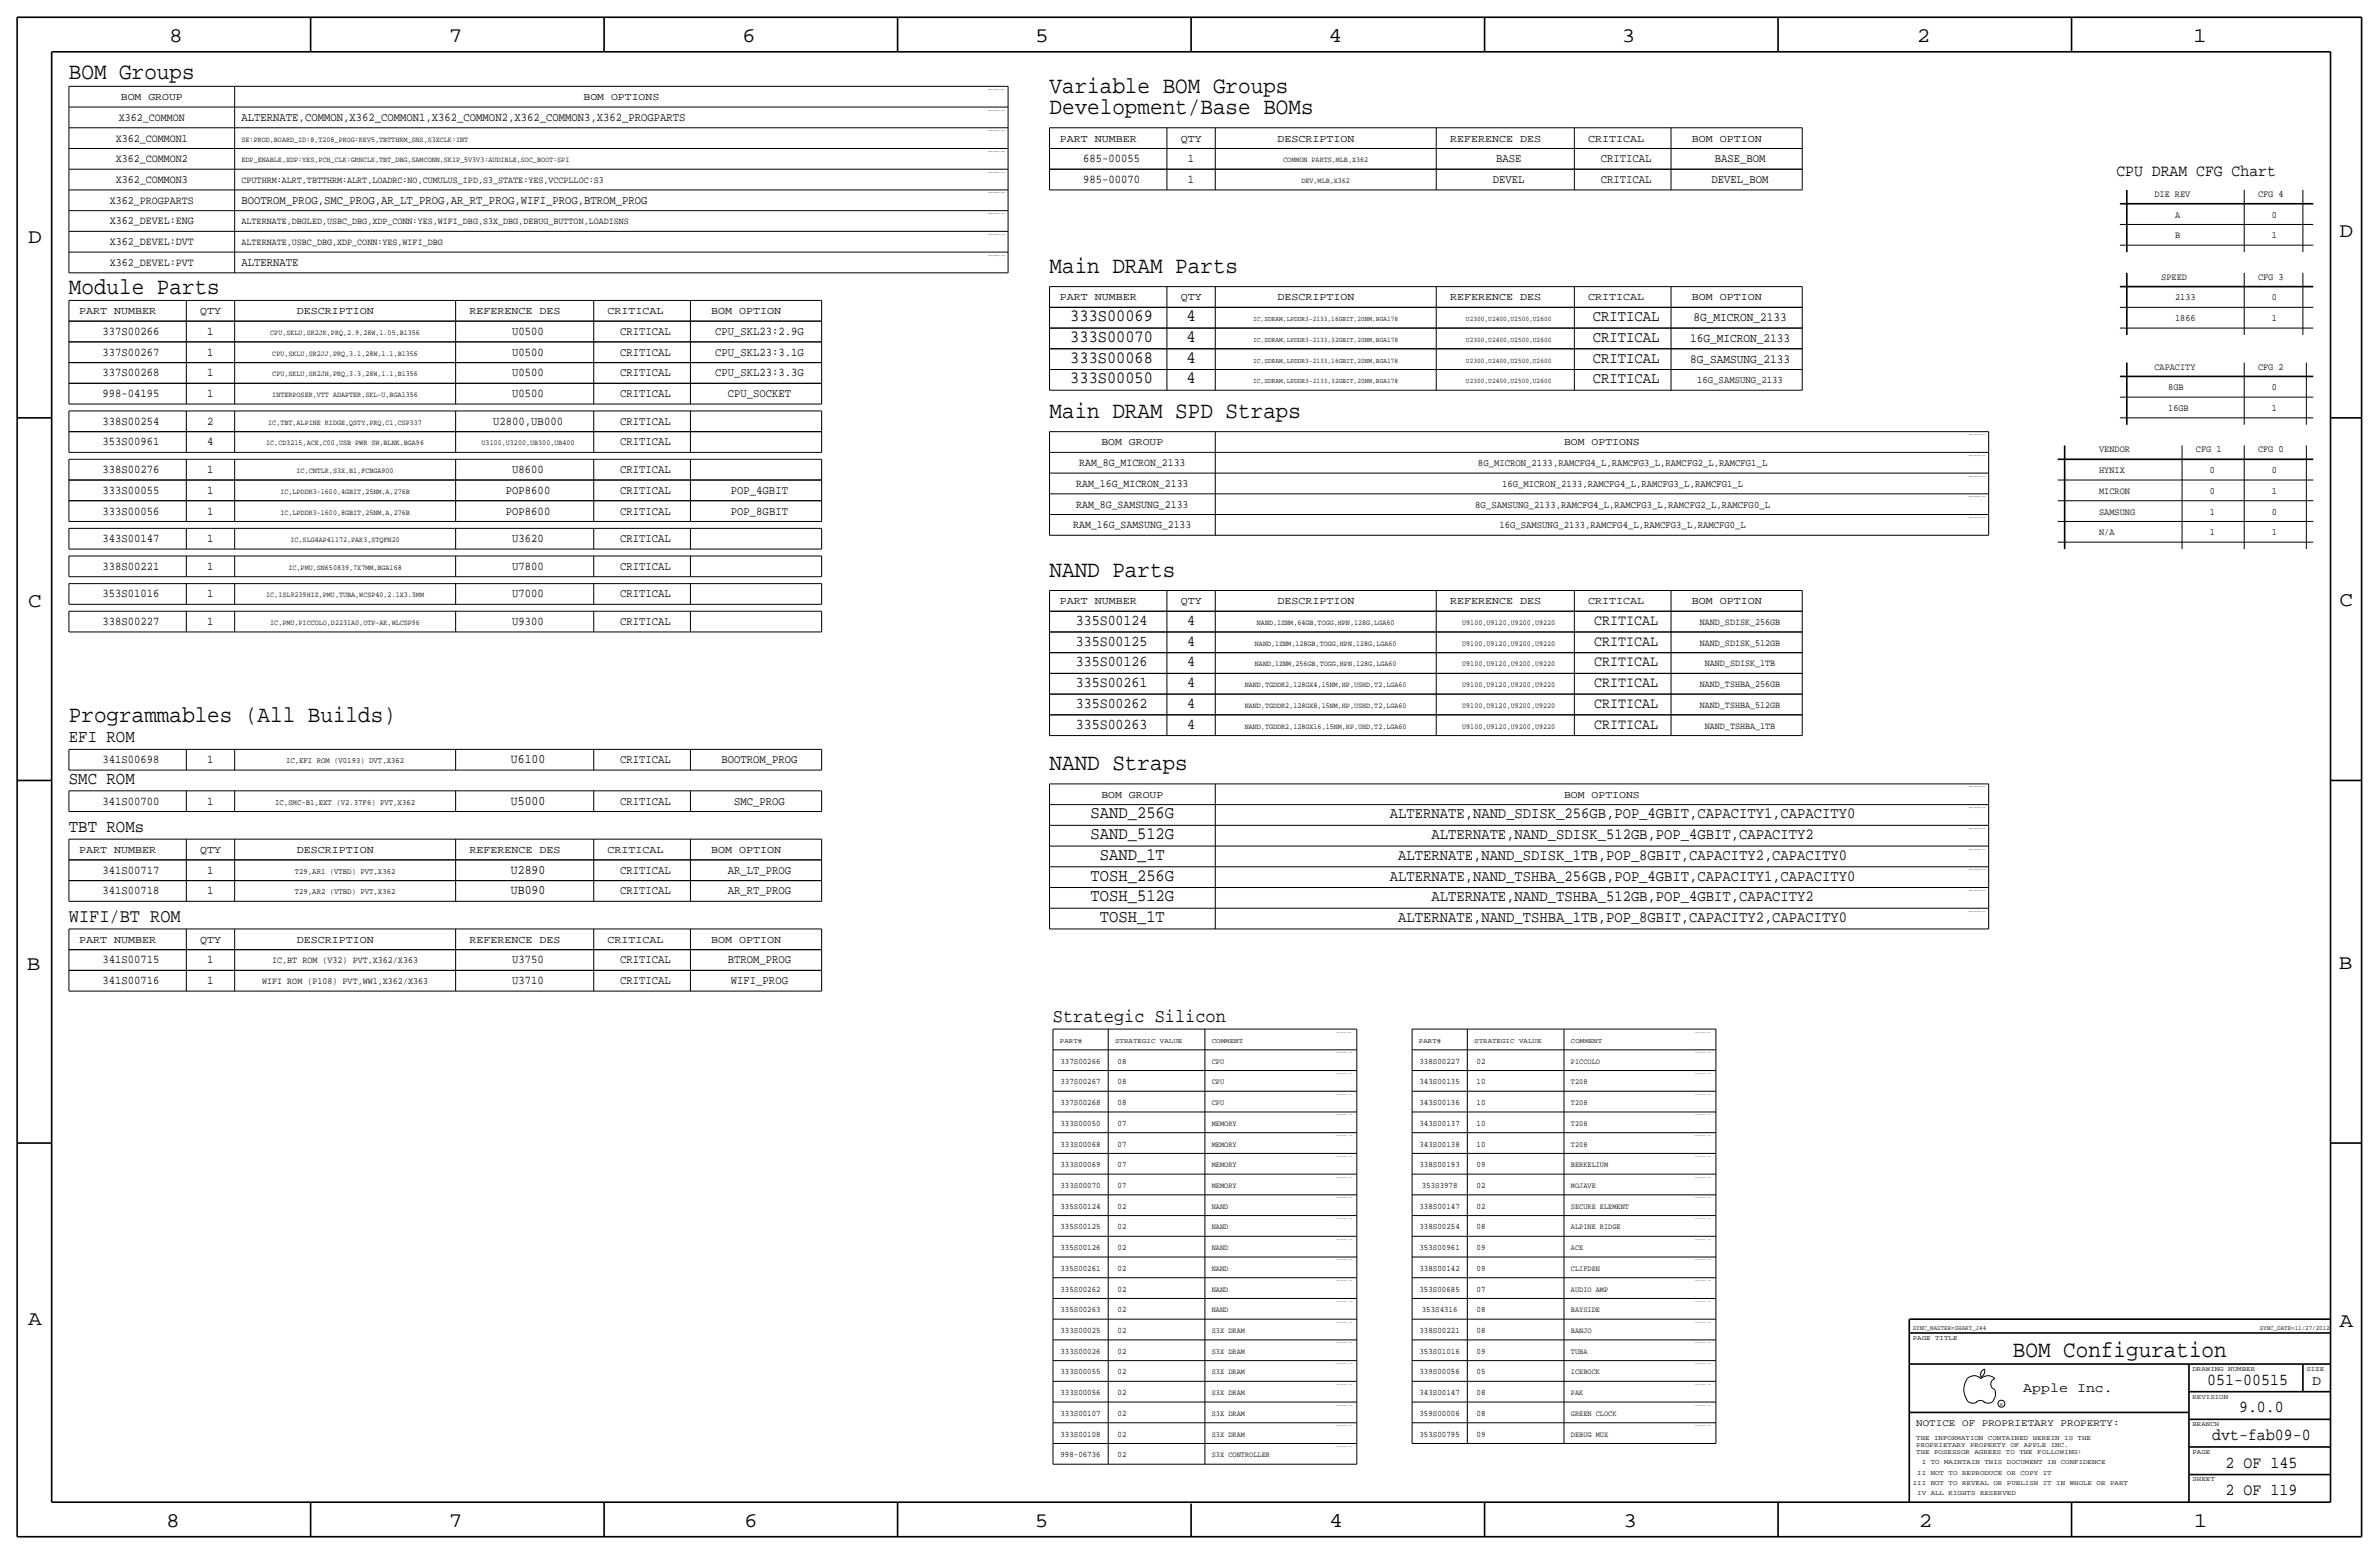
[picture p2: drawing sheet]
<svg xmlns="http://www.w3.org/2000/svg" width="875mm" height="572mm" viewBox="0 0 875 572" stroke-linecap="round" stroke-linejoin="round" font-family="sans-serif">
<defs><g id="words">
<g font-size="8.6">
<text x="25.3" y="29.2">BOM Groups</text>
<text x="386" y="34.3">Variable BOM Groups</text>
<text x="386" y="41.9">Development/Base BOMs</text>
<text x="386" y="100.3">Main DRAM Parts</text>
<text x="25.3" y="108">Module Parts</text>
<text x="386" y="153.7">Main DRAM SPD Straps</text>
<text x="386" y="212.1">NAND Parts</text>
<text x="25.3" y="265.4">Programmables (All Builds)</text>
<text x="386" y="283.2">NAND Straps</text>
<text x="740.4" y="499.1">BOM Configuration</text>
</g>
<g font-size="7.6">
<text x="62.2" y="15.5">8</text>
<text x="165" y="15.5">7</text>
<text x="273" y="15.5">6</text>
<text x="380.7" y="15.5">5</text>
<text x="488.6" y="15.5">4</text>
<text x="596.6" y="15.5">3</text>
<text x="705.1" y="15.5">2</text>
<text x="806.7" y="15.5">1</text>
<text x="10.4" y="89.4">D</text>
<text x="860.5" y="87.1">D</text>
<text x="10.4" y="223.3">C</text>
<text x="860.5" y="222.8">C</text>
<text x="9.8" y="356.6">B</text>
<text x="860.2" y="356.4">B</text>
<text x="10.4" y="487.4">A</text>
<text x="860.5" y="488.2">A</text>
<text x="61.2" y="561.6">8</text>
<text x="165" y="561.6">7</text>
<text x="273.8" y="561.6">6</text>
<text x="380.7" y="561.6">5</text>
<text x="488.9" y="561.6">4</text>
<text x="597.1" y="561.6">3</text>
<text x="705.8" y="561.6">2</text>
<text x="806.9" y="561.6">1</text>
</g>
<g font-size="7">
<text x="25.3" y="339.1">WIFI/BT ROM</text>
<text x="387.3" y="375.9">Strategic Silicon</text>
</g>
<g font-size="6.5">
<text x="25.3" y="273.1">EFI ROM</text>
<text x="25.3" y="288.3">SMC ROM</text>
<text x="25.3" y="306.1">TBT ROMs</text>
</g>
<g font-size="6.4">
<text x="401.1" y="301">SAND_256G</text>
<text x="401.1" y="308.6">SAND_512G</text>
<text x="404.5" y="316.2">SAND_1T</text>
<text x="401.1" y="323.9">TOSH_256G</text>
<text x="401.1" y="331.5">TOSH_512G</text>
<text x="404.5" y="339.1">TOSH_1T</text>
</g>
<g font-size="6.3">
<text x="393.7" y="118.1">333S00069</text>
<text x="436.4" y="118.1">4</text>
<text x="393.7" y="125.7">333S00070</text>
<text x="436.4" y="125.7">4</text>
<text x="393.7" y="133.4">333S00068</text>
<text x="436.4" y="133.4">4</text>
<text x="393.7" y="141">333S00050</text>
<text x="436.4" y="141">4</text>
</g>
<g font-size="6.2">
<text x="811.9" y="509.3">051-00515</text>
<text x="823.6" y="519.4">9.0.0</text>
<text x="813.7" y="529.6">dvt-fab09-0</text>
<text x="818.6" y="539.7">2 OF 145</text>
<text x="818.6" y="549.9">2 OF 119</text>
</g>
<text font-size="6.1" x="778.5" y="64.8">CPU DRAM CFG Chart</text>
<g font-size="5.7">
<text x="585.9" y="118.1">CRITICAL</text>
<text x="585.9" y="125.7">CRITICAL</text>
<text x="585.9" y="133.4">CRITICAL</text>
<text x="585.9" y="141">CRITICAL</text>
<text x="511.2" y="301">ALTERNATE,NAND_SDISK_256GB,POP_4GBIT,CAPACITY1,CAPACITY0</text>
<text x="526.5" y="308.6">ALTERNATE,NAND_SDISK_512GB,POP_4GBIT,CAPACITY2</text>
<text x="514.3" y="316.2">ALTERNATE,NAND_SDISK_1TB,POP_8GBIT,CAPACITY2,CAPACITY0</text>
<text x="511.2" y="323.9">ALTERNATE,NAND_TSHBA_256GB,POP_4GBIT,CAPACITY1,CAPACITY0</text>
<text x="526.5" y="331.5">ALTERNATE,NAND_TSHBA_512GB,POP_4GBIT,CAPACITY2</text>
<text x="514.3" y="339.1">ALTERNATE,NAND_TSHBA_1TB,POP_8GBIT,CAPACITY2,CAPACITY0</text>
</g>
<g font-size="5.5">
<text x="395.7" y="229.9">335S00124</text>
<text x="436.6" y="229.9">4</text>
<text x="586.4" y="229.9">CRITICAL</text>
<text x="395.7" y="237.5">335S00125</text>
<text x="436.6" y="237.5">4</text>
<text x="586.4" y="237.5">CRITICAL</text>
<text x="395.7" y="245.1">335S00126</text>
<text x="436.6" y="245.1">4</text>
<text x="586.4" y="245.1">CRITICAL</text>
<text x="395.7" y="252.7">335S00261</text>
<text x="436.6" y="252.7">4</text>
<text x="586.4" y="252.7">CRITICAL</text>
<text x="395.7" y="260.3">335S00262</text>
<text x="436.6" y="260.4">4</text>
<text x="586.4" y="260.4">CRITICAL</text>
<text x="395.7" y="268">335S00263</text>
<text x="436.6" y="268">4</text>
<text x="586.4" y="268">CRITICAL</text>
</g>
<g font-size="5">
<text x="850.5" y="509.3">D</text>
<text x="744.2" y="511.8">Apple Inc.</text>
</g>
<g font-size="4.7">
<text x="187.9" y="280.7">U6100</text>
<text x="187.9" y="295.9">U5000</text>
<text x="187.9" y="321.3">U2890</text>
<text x="187.9" y="328.9">UB090</text>
</g>
<g font-size="4.6">
<text x="622.8" y="118.1">8G_MICRON_2133</text>
<text x="621.6" y="125.7">16G_MICRON_2133</text>
<text x="621.6" y="133.4">8G_SAMSUNG_2133</text>
</g>
<g font-size="4.4">
<text x="88.8" y="44.5">ALTERNATE,COMMON,X362_COMMON1,X362_COMMON2,X362_COMMON3,X362_PROGPARTS</text>
<text x="398.4" y="59.7">685-00055</text>
<text x="436.9" y="59.7">1</text>
<text x="550.3" y="59.7">BASE</text>
<text x="588.8" y="59.7">CRITICAL</text>
<text x="630.7" y="59.7">BASE_BOM</text>
<text x="398.4" y="67.3">985-00070</text>
<text x="436.9" y="67.3">1</text>
<text x="549.1" y="67.3">DEVEL</text>
<text x="588.8" y="67.3">CRITICAL</text>
<text x="629.5" y="67.3">DEVEL_BOM</text>
<text x="88.8" y="74.9">BOOTROM_PROG,SMC_PROG,AR_LT_PROG,AR_RT_PROG,WIFI_PROG,BTROM_PROG</text>
<text x="88.8" y="97.8">ALTERNATE</text>
<text x="37.7" y="123.2">337S00266</text>
<text x="76.3" y="123.2">1</text>
<text x="188.4" y="123.2">U0500</text>
<text x="228.1" y="123.2">CRITICAL</text>
<text x="263" y="123.2">CPU_SKL23:2.9G</text>
<text x="37.7" y="130.8">337S00267</text>
<text x="76.3" y="130.8">1</text>
<text x="188.4" y="130.8">U0500</text>
<text x="228.1" y="130.8">CRITICAL</text>
<text x="263" y="130.8">CPU_SKL23:3.1G</text>
<text x="37.7" y="138.4">337S00268</text>
<text x="76.3" y="138.4">1</text>
<text x="188.4" y="138.4">U0500</text>
<text x="228.1" y="138.4">CRITICAL</text>
<text x="263" y="138.4">CPU_SKL23:3.3G</text>
<text x="37.7" y="146.1">998-04195</text>
<text x="76.3" y="146.1">1</text>
<text x="188.4" y="146.1">U0500</text>
<text x="228.1" y="146.1">CRITICAL</text>
<text x="267.7" y="146.1">CPU_SOCKET</text>
<text x="37.7" y="156.2">338S00254</text>
<text x="76.3" y="156.2">2</text>
<text x="181.4" y="156.2">U2800,UB000</text>
<text x="228.1" y="156.2">CRITICAL</text>
<text x="37.7" y="163.8">353S00961</text>
<text x="76.3" y="163.8">4</text>
<text x="228.1" y="163.8">CRITICAL</text>
<text x="37.7" y="174">338S00276</text>
<text x="76.3" y="174">1</text>
<text x="188.4" y="174">U8600</text>
<text x="228.1" y="174">CRITICAL</text>
<text x="37.7" y="181.6">333S00055</text>
<text x="76.3" y="181.6">1</text>
<text x="186.1" y="181.6">POP8600</text>
<text x="228.1" y="181.6">CRITICAL</text>
<text x="268.8" y="181.6">POP_4GBIT</text>
<text x="37.7" y="189.2">333S00056</text>
<text x="76.3" y="189.2">1</text>
<text x="186.1" y="189.2">POP8600</text>
<text x="228.1" y="189.2">CRITICAL</text>
<text x="268.8" y="189.2">POP_8GBIT</text>
<text x="37.7" y="199.4">343S00147</text>
<text x="76.3" y="199.4">1</text>
<text x="188.4" y="199.4">U3620</text>
<text x="228.1" y="199.4">CRITICAL</text>
<text x="37.7" y="209.6">338S00221</text>
<text x="76.3" y="209.6">1</text>
<text x="188.4" y="209.6">U7800</text>
<text x="228.1" y="209.6">CRITICAL</text>
<text x="37.7" y="219.7">353S01016</text>
<text x="76.3" y="219.7">1</text>
<text x="188.4" y="219.7">U7000</text>
<text x="228.1" y="219.7">CRITICAL</text>
<text x="37.7" y="229.9">338S00227</text>
<text x="76.3" y="229.9">1</text>
<text x="188.4" y="229.9">U9300</text>
<text x="228.1" y="229.9">CRITICAL</text>
<text x="37.7" y="280.7">341S00698</text>
<text x="76.3" y="280.7">1</text>
<text x="228.1" y="280.7">CRITICAL</text>
<text x="265.3" y="280.7">BOOTROM_PROG</text>
<text x="37.7" y="295.9">341S00700</text>
<text x="76.3" y="295.9">1</text>
<text x="228.1" y="295.9">CRITICAL</text>
<text x="270" y="295.9">SMC_PROG</text>
<text x="37.7" y="321.3">341S00717</text>
<text x="76.3" y="321.3">1</text>
<text x="228.1" y="321.3">CRITICAL</text>
<text x="267.7" y="321.3">AR_LT_PROG</text>
<text x="37.7" y="328.9">341S00718</text>
<text x="76.3" y="328.9">1</text>
<text x="228.1" y="328.9">CRITICAL</text>
<text x="267.7" y="328.9">AR_RT_PROG</text>
<text x="37.7" y="354.3">341S00715</text>
<text x="76.3" y="354.3">1</text>
<text x="188.4" y="354.3">U3750</text>
<text x="228.1" y="354.3">CRITICAL</text>
<text x="267.7" y="354.3">BTROM_PROG</text>
<text x="37.7" y="361.9">341S00716</text>
<text x="76.3" y="361.9">1</text>
<text x="188.4" y="361.9">U3710</text>
<text x="228.1" y="361.9">CRITICAL</text>
<text x="268.8" y="361.9">WIFI_PROG</text>
</g>
<g font-size="4.1">
<text x="43.7" y="44.4">X362_COMMON</text>
<text x="42.6" y="52.1">X362_COMMON1</text>
<text x="42.6" y="59.7">X362_COMMON2</text>
<text x="42.6" y="67.3">X362_COMMON3</text>
<text x="40.3" y="74.9">X362_PROGPARTS</text>
<text x="40.3" y="82.6">X362_DEVEL:ENG</text>
<text x="40.3" y="90.2">X362_DEVEL:DVT</text>
<text x="40.3" y="97.8">X362_DEVEL:PVT</text>
<text x="397" y="171.5">RAM_8G_MICRON_2133</text>
<text x="395.9" y="179.1">RAM_16G_MICRON_2133</text>
<text x="395.9" y="186.7">RAM_8G_SAMSUNG_2133</text>
<text x="394.8" y="194.3">RAM_16G_SAMSUNG_2133</text>
</g>
<g font-size="3.9">
<text x="389.8" y="52.1">PART NUMBER</text>
<text x="434.3" y="52.1">QTY</text>
<text x="469.8" y="52.1">DESCRIPTION</text>
<text x="533.3" y="52.1">REFERENCE DES</text>
<text x="584.1" y="52.1">CRITICAL</text>
<text x="622.2" y="52.1">BOM OPTION</text>
<text x="389.8" y="110.5">PART NUMBER</text>
<text x="434.3" y="110.5">QTY</text>
<text x="469.8" y="110.5">DESCRIPTION</text>
<text x="533.3" y="110.5">REFERENCE DES</text>
<text x="584.1" y="110.5">CRITICAL</text>
<text x="622.2" y="110.5">BOM OPTION</text>
<text x="29.2" y="115.6">PART NUMBER</text>
<text x="73.6" y="115.6">QTY</text>
<text x="109.2" y="115.6">DESCRIPTION</text>
<text x="172.7" y="115.6">REFERENCE DES</text>
<text x="223.5" y="115.6">CRITICAL</text>
<text x="261.6" y="115.6">BOM OPTION</text>
<text x="389.8" y="222.3">PART NUMBER</text>
<text x="434.3" y="222.3">QTY</text>
<text x="469.8" y="222.3">DESCRIPTION</text>
<text x="533.3" y="222.3">REFERENCE DES</text>
<text x="584.1" y="222.3">CRITICAL</text>
<text x="622.2" y="222.3">BOM OPTION</text>
<text x="29.2" y="313.7">PART NUMBER</text>
<text x="73.6" y="313.7">QTY</text>
<text x="109.2" y="313.7">DESCRIPTION</text>
<text x="172.7" y="313.7">REFERENCE DES</text>
<text x="223.5" y="313.7">CRITICAL</text>
<text x="261.6" y="313.7">BOM OPTION</text>
<text x="29.2" y="346.7">PART NUMBER</text>
<text x="73.6" y="346.7">QTY</text>
<text x="109.2" y="346.7">DESCRIPTION</text>
<text x="172.7" y="346.7">REFERENCE DES</text>
<text x="223.5" y="346.7">CRITICAL</text>
<text x="261.6" y="346.7">BOM OPTION</text>
</g>
<g font-size="3.8">
<text x="44.4" y="36.8">BOM GROUP</text>
<text x="214.6" y="36.8">BOM OPTIONS</text>
<text x="405.1" y="163.8">BOM GROUP</text>
<text x="575.3" y="163.8">BOM OPTIONS</text>
<text x="405.1" y="293.4">BOM GROUP</text>
<text x="575.3" y="293.4">BOM OPTIONS</text>
</g>
<g font-size="3.7">
<text x="624.3" y="141">16G_SAMSUNG_2133</text>
<text x="543.6" y="171.5">8G_MICRON_2133,RAMCFG4_L,RAMCFG3_L,RAMCFG2_L,RAMCFG1_L</text>
<text x="552.5" y="179.1">16G_MICRON_2133,RAMCFG4_L,RAMCFG3_L,RAMCFG1_L</text>
<text x="542.6" y="186.7">8G_SAMSUNG_2133,RAMCFG4_L,RAMCFG3_L,RAMCFG2_L,RAMCFG0_L</text>
<text x="551.5" y="194.3">16G_SAMSUNG_2133,RAMCFG4_L,RAMCFG3_L,RAMCFG0_L</text>
<text x="704.8" y="524.5">NOTICE OF PROPRIETARY PROPERTY:</text>
</g>
<g font-size="3.5">
<text x="88.8" y="67.3">CPUTHRM:ALRT,TBTTHRM:ALRT,LOADRC:NO,CUMULUS_IPD,S3_STATE:YES,VCCPLLOC:S3</text>
<text x="792.4" y="72.4">DIE REV</text>
<text x="830.5" y="72.4">CFG 4</text>
<text x="88.8" y="82.6">ALTERNATE,DBGLED,USBC_DBG,XDP_CONN:YES,WIFI_DBG,S3X_DBG,DEBUG_BUTTON,LOADISNS</text>
<text x="800" y="80">A</text>
<text x="835.6" y="80">0</text>
<text x="800" y="87.6">B</text>
<text x="835.6" y="87.6">1</text>
<text x="88.8" y="90.2">ALTERNATE,USBC_DBG,XDP_CONN:YES,WIFI_DBG</text>
<text x="795" y="102.9">SPEED</text>
<text x="830.5" y="102.9">CFG 3</text>
<text x="800" y="110.5">2133</text>
<text x="835.6" y="110.5">0</text>
<text x="800" y="118.1">1866</text>
<text x="835.6" y="118.1">1</text>
<text x="792.4" y="135.9">CAPACITY</text>
<text x="830.5" y="135.9">CFG 2</text>
<text x="797.5" y="143.5">8GB</text>
<text x="835.6" y="143.5">0</text>
<text x="797.5" y="151.1">16GB</text>
<text x="835.6" y="151.1">1</text>
<text x="772.1" y="166.4">VENDOR</text>
<text x="807.7" y="166.4">CFG 1</text>
<text x="830.5" y="166.4">CFG 0</text>
<text x="772.1" y="174">HYNIX</text>
<text x="812.7" y="174">0</text>
<text x="835.6" y="174">0</text>
<text x="772.1" y="181.6">MICRON</text>
<text x="812.7" y="181.6">0</text>
<text x="835.6" y="181.6">1</text>
<text x="772.1" y="189.2">SAMSUNG</text>
<text x="812.7" y="189.2">1</text>
<text x="835.6" y="189.2">0</text>
<text x="772.1" y="196.9">N/A</text>
<text x="812.7" y="196.9">1</text>
<text x="835.6" y="196.9">1</text>
<text x="625.2" y="229.9">NAND_SDISK_256GB</text>
<text x="625.2" y="237.5">NAND_SDISK_512GB</text>
<text x="627.1" y="245.1">NAND_SDISK_1TB</text>
<text x="625.2" y="252.7">NAND_TSHBA_256GB</text>
<text x="625.2" y="260.4">NAND_TSHBA_512GB</text>
<text x="627.1" y="268">NAND_TSHBA_1TB</text>
<text x="100.1" y="354.3">IC,BT ROM (V32) PVT,X362/X363</text>
<text x="96.4" y="361.9">WIFI ROM (P108) PVT,WW1,X362/X363</text>
</g>
<g font-size="3.1">
<text x="390" y="391.2">337S00266</text>
<text x="411" y="391.2">08</text>
<text x="522.1" y="391.2">338S00227</text>
<text x="543.1" y="391.2">02</text>
<text x="390" y="398.8">337S00267</text>
<text x="411" y="398.8">08</text>
<text x="522.1" y="398.8">343S00135</text>
<text x="543.1" y="398.8">10</text>
<text x="390" y="406.4">337S00268</text>
<text x="411" y="406.4">08</text>
<text x="522.1" y="406.4">343S00136</text>
<text x="543.1" y="406.4">10</text>
<text x="390" y="414">333S00050</text>
<text x="411" y="414">07</text>
<text x="522.1" y="414">343S00137</text>
<text x="543.1" y="414">10</text>
<text x="390" y="421.6">333S00068</text>
<text x="411" y="421.6">07</text>
<text x="522.1" y="421.6">343S00138</text>
<text x="543.1" y="421.6">10</text>
<text x="390" y="429.3">333S00069</text>
<text x="411" y="429.3">07</text>
<text x="522.1" y="429.3">338S00193</text>
<text x="543.1" y="429.3">09</text>
<text x="390" y="436.9">333S00070</text>
<text x="411" y="436.9">07</text>
<text x="522.9" y="436.9">353S3978</text>
<text x="543.1" y="436.9">02</text>
<text x="390" y="444.5">335S00124</text>
<text x="411" y="444.5">02</text>
<text x="522.1" y="444.5">338S00147</text>
<text x="543.1" y="444.5">02</text>
<text x="390" y="452.1">335S00125</text>
<text x="411" y="452.1">02</text>
<text x="522.1" y="452.1">338S00254</text>
<text x="543.1" y="452.1">08</text>
<text x="390" y="459.7">335S00126</text>
<text x="411" y="459.7">02</text>
<text x="522.1" y="459.7">353S00961</text>
<text x="543.1" y="459.7">09</text>
<text x="390" y="467.4">335S00261</text>
<text x="411" y="467.4">02</text>
<text x="522.1" y="467.4">338S00142</text>
<text x="543.1" y="467.4">09</text>
<text x="390" y="475">335S00262</text>
<text x="411" y="475">02</text>
<text x="522.1" y="475">353S00685</text>
<text x="543.1" y="475">07</text>
<text x="390" y="482.6">335S00263</text>
<text x="411" y="482.6">02</text>
<text x="522.9" y="482.6">353S4316</text>
<text x="543.1" y="482.6">08</text>
<text x="390" y="490.2">333S00025</text>
<text x="411" y="490.2">02</text>
<text x="522.1" y="490.2">338S00221</text>
<text x="543.1" y="490.2">08</text>
<text x="390" y="497.8">333S00026</text>
<text x="411" y="497.8">02</text>
<text x="522.1" y="497.8">353S01016</text>
<text x="543.1" y="497.8">09</text>
<text x="390" y="505.5">333S00055</text>
<text x="411" y="505.5">02</text>
<text x="522.1" y="505.5">339S00056</text>
<text x="543.1" y="505.5">05</text>
<text x="390" y="513.1">333S00056</text>
<text x="411" y="513.1">02</text>
<text x="522.1" y="513.1">343S00147</text>
<text x="543.1" y="513.1">08</text>
<text x="390" y="520.7">333S00107</text>
<text x="411" y="520.7">02</text>
<text x="522.1" y="520.7">359S00006</text>
<text x="543.1" y="520.7">08</text>
<text x="390" y="528.3">333S00108</text>
<text x="411" y="528.3">02</text>
<text x="522.1" y="528.3">353S00795</text>
<text x="543.1" y="528.3">09</text>
<text x="390" y="535.9">998-06736</text>
<text x="411" y="535.9">02</text>
</g>
<g font-size="3">
<text x="105.2" y="280.7">IC,EFI ROM (V0193) DVT,X362</text>
<text x="101.2" y="295.9">IC,SMC-B1,EXT (V2.37F6) PVT,X362</text>
<text x="108.4" y="321.3">T29,AR1 (VTBD) PVT,X362</text>
<text x="108.4" y="328.9">T29,AR2 (VTBD) PVT,X362</text>
</g>
<g font-size="2.9">
<text x="445.7" y="391.2">CPU</text>
<text x="577.8" y="391.2">PICCOLO</text>
<text x="445.7" y="398.8">CPU</text>
<text x="577.8" y="398.8">T208</text>
<text x="445.7" y="406.4">CPU</text>
<text x="577.8" y="406.4">T208</text>
<text x="445.7" y="414">MEMORY</text>
<text x="577.8" y="414">T208</text>
<text x="445.7" y="421.6">MEMORY</text>
<text x="577.8" y="421.6">T208</text>
<text x="445.7" y="429.3">MEMORY</text>
<text x="577.8" y="429.3">BERKELIUM</text>
<text x="445.7" y="436.9">MEMORY</text>
<text x="577.8" y="436.9">MOJAVE</text>
<text x="445.7" y="444.5">NAND</text>
<text x="577.8" y="444.5">SECURE ELEMENT</text>
<text x="445.7" y="452.1">NAND</text>
<text x="577.8" y="452.1">ALPINE RIDGE</text>
<text x="445.7" y="459.7">NAND</text>
<text x="577.8" y="459.7">ACE</text>
<text x="445.7" y="467.4">NAND</text>
<text x="577.8" y="467.4">CLIFDEN</text>
<text x="445.7" y="475">NAND</text>
<text x="577.8" y="475">AUDIO AMP</text>
<text x="445.7" y="482.6">NAND</text>
<text x="577.8" y="482.6">BAYSIDE</text>
<text x="445.7" y="490.2">S3X DRAM</text>
<text x="577.8" y="490.2">BANJO</text>
<text x="445.7" y="497.8">S3X DRAM</text>
<text x="577.8" y="497.8">TUBA</text>
<text x="445.7" y="505.5">S3X DRAM</text>
<text x="577.8" y="505.5">ICEBOCK</text>
<text x="445.7" y="513.1">S3X DRAM</text>
<text x="577.8" y="513.1">PAK</text>
<text x="445.7" y="520.7">S3X DRAM</text>
<text x="577.8" y="520.7">GREEN CLOCK</text>
<text x="445.7" y="528.3">S3X DRAM</text>
<text x="577.8" y="528.3">DEBUG MUX</text>
<text x="445.7" y="535.9">S3X CONTROLLER</text>
</g>
<g font-size="2.8">
<text x="88.8" y="52.1">SE:PROD,BOARD_ID:8,T208_PROG:REV5,TBTTHRM_SNS,S3XCLK:INT</text>
<text x="88.8" y="59.7">EDP_ENABLE,XDP:YES,PCH_CLK:GRNCLK,TBT_DBG,SAMCONN,SKIP_5V3V3:AUDIBLE,SOC_BOOT:SPI</text>
<text x="472" y="59.7">COMMON PARTS,MLB,X362</text>
<text x="478.7" y="67.3">DEV,MLB,X362</text>
<text x="99.4" y="123.2">CPU,SKLU,SR2JK,PRQ,2.9,28W,1.05,B1356</text>
<text x="100.2" y="130.8">CPU,SKLU,SR2JJ,PRQ,3.1,28W,1.1,B1356</text>
<text x="100.2" y="138.4">CPU,SKLU,SR2JH,PRQ,3.3,28W,1.1,B1356</text>
<text x="100.2" y="146.1">INTERPOSER,VTT ADAPTER,SKL-U,BGA1356</text>
<text x="98.7" y="156.2">IC,TBT,ALPINE RIDGE,QSTY,PRQ,C1,CSP337</text>
<text x="97.9" y="163.8">IC,CD3215,ACE,C00,USB PWR SW,BLNK,BGA96</text>
<text x="177.1" y="163.8">U3100,U3200,UB300,UB400</text>
<text x="109.1" y="174">IC,CNTLR,S3X,B1,FCBGA900</text>
<text x="103.1" y="181.6">IC,LPDDR3-1600,4GBIT,25NM,A,276B</text>
<text x="103.1" y="189.2">IC,LPDDR3-1600,8GBIT,25NM,A,276B</text>
<text x="106.9" y="199.4">IC,SLG4AP41172,PAK3,STQFN20</text>
<text x="106.1" y="209.6">IC,PMU,SN650839,7X7MM,BGA168</text>
<text x="97.9" y="219.7">IC,ISL9239HIZ,PMU,TUBA,WCSP40,2.1X3.3MM</text>
<text x="99.4" y="229.9">IC,PMU,PICCOLO,D2231A0,OTP-AK,WLCSP96</text>
<text x="462.3" y="229.9">NAND,1ZNM,64GB,TOGG,HPN,128G,LGA60</text>
<text x="537.8" y="229.9">U9100,U9120,U9200,U9220</text>
<text x="461.6" y="237.5">NAND,1ZNM,128GB,TOGG,HPN,128G,LGA60</text>
<text x="537.8" y="237.5">U9100,U9120,U9200,U9220</text>
<text x="461.6" y="245.1">NAND,1ZNM,256GB,TOGG,HPN,128G,LGA60</text>
<text x="537.8" y="245.1">U9100,U9120,U9200,U9220</text>
<text x="457.9" y="252.7">NAND,TGDDR2,128GX4,15NM,HP,USHD,T2,LGA60</text>
<text x="537.8" y="252.7">U9100,U9120,U9200,U9220</text>
<text x="457.9" y="260.4">NAND,TGDDR2,128GX8,15NM,HP,USHD,T2,LGA60</text>
<text x="537.8" y="260.4">U9100,U9120,U9200,U9220</text>
<text x="457.9" y="268">NAND,TGDDR2,128GX16,15NM,HP,UHD,T2,LGA60</text>
<text x="537.8" y="268">U9100,U9120,U9200,U9220</text>
</g>
<g font-size="2.6">
<text x="461" y="118.1">IC,SDRAM,LPDDR3-2133,16GBIT,20NM,BGA178</text>
<text x="539.2" y="118.1">U2300,U2400,U2500,U2600</text>
<text x="461" y="125.7">IC,SDRAM,LPDDR3-2133,32GBIT,20NM,BGA178</text>
<text x="539.2" y="125.7">U2300,U2400,U2500,U2600</text>
<text x="461" y="133.4">IC,SDRAM,LPDDR3-2133,16GBIT,20NM,BGA178</text>
<text x="539.2" y="133.4">U2300,U2400,U2500,U2600</text>
<text x="461" y="141">IC,SDRAM,LPDDR3-2133,32GBIT,20NM,BGA178</text>
<text x="539.2" y="141">U2300,U2400,U2500,U2600</text>
</g>
<g font-size="2.5">
<text x="389.8" y="383.5">PART#</text>
<text x="410.2" y="383.5">STRATEGIC VALUE</text>
<text x="445.7" y="383.5">COMMENT</text>
<text x="521.9" y="383.5">PART#</text>
<text x="542.2" y="383.5">STRATEGIC VALUE</text>
<text x="577.8" y="383.5">COMMENT</text>
<text x="703.5" y="492.8">PAGE TITLE</text>
<text x="806.4" y="504.2">DRAWING NUMBER</text>
<text x="848.3" y="504.2">SIZE</text>
<text x="806.4" y="514.4">REVISION</text>
<text x="806.4" y="524.5">BRANCH</text>
<text x="704.8" y="532.1">PROPRIETARY PROPERTY OF APPLE INC.</text>
<text x="704.8" y="529.6">THE INFORMATION CONTAINED HEREIN IS THE</text>
<text x="704.8" y="534.7">THE POSESSOR AGREES TO THE FOLLOWING:</text>
<text x="706.8" y="538.5">I TO MAINTAIN THIS DOCUMENT IN CONFIDENCE</text>
<text x="806.4" y="534.7">PAGE</text>
<text x="705.2" y="542.3">II NOT TO REPRODUCE OR COPY IT</text>
<text x="806.4" y="544.8">SHEET</text>
<text x="703.5" y="546.1">III NOT TO REVEAL OR PUBLISH IT IN WHOLE OR PART</text>
<text x="705.2" y="549.9">IV ALL RIGHTS RESERVED</text>
</g>
<g font-size="2.4">
<text x="703.5" y="488.9">SYNC_MASTER=SHART_J44</text>
<text x="831.2" y="488.9">SYNC_DATE=11/27/2012</text>
</g>
<text font-size="1.8" x="735.5" y="516.9">R</text>
<g font-size=".5">
<text x="363.4" y="33">TABLE_BOMGROUP_HEAD</text>
<text x="363.4" y="40.6">TABLE_BOMGROUP_ITEM</text>
<text x="363.4" y="48.3">TABLE_BOMGROUP_ITEM</text>
<text x="363.4" y="55.9">TABLE_BOMGROUP_ITEM</text>
<text x="363.4" y="63.5">TABLE_BOMGROUP_ITEM</text>
<text x="363.4" y="71.1">TABLE_BOMGROUP_ITEM</text>
<text x="363.4" y="78.7">TABLE_BOMGROUP_ITEM</text>
<text x="363.4" y="86.4">TABLE_BOMGROUP_ITEM</text>
<text x="363.4" y="94">TABLE_BOMGROUP_ITEM</text>
<text x="724.1" y="160">TABLE_BOMGROUP_HEAD</text>
<text x="724.1" y="167.6">TABLE_BOMGROUP_ITEM</text>
<text x="724.1" y="175.3">TABLE_BOMGROUP_ITEM</text>
<text x="724.1" y="182.9">TABLE_BOMGROUP_ITEM</text>
<text x="724.1" y="190.5">TABLE_BOMGROUP_ITEM</text>
<text x="724.1" y="289.6">TABLE_BOMGROUP_HEAD</text>
<text x="724.1" y="297.2">TABLE_BOMGROUP_ITEM</text>
<text x="724.1" y="304.8">TABLE_BOMGROUP_ITEM</text>
<text x="724.1" y="312.4">TABLE_BOMGROUP_ITEM</text>
<text x="724.1" y="320">TABLE_BOMGROUP_ITEM</text>
<text x="724.1" y="327.7">TABLE_BOMGROUP_ITEM</text>
<text x="724.1" y="335.3">TABLE_BOMGROUP_ITEM</text>
</g>
<g font-size=".4">
<text x="491.4" y="379.7">TABLE_STRATEGIC_HEAD</text>
<text x="623.5" y="379.7">TABLE_STRATEGIC_HEAD</text>
<text x="491.4" y="387.4">TABLE_STRATEGIC__ITEM</text>
<text x="623.5" y="387.4">TABLE_STRATEGIC__ITEM</text>
<text x="491.4" y="395">TABLE_STRATEGIC__ITEM</text>
<text x="623.5" y="395">TABLE_STRATEGIC__ITEM</text>
<text x="491.4" y="402.6">TABLE_STRATEGIC__ITEM</text>
<text x="623.5" y="402.6">TABLE_STRATEGIC__ITEM</text>
<text x="491.4" y="410.2">TABLE_STRATEGIC__ITEM</text>
<text x="623.5" y="410.2">TABLE_STRATEGIC__ITEM</text>
<text x="491.4" y="417.8">TABLE_STRATEGIC__ITEM</text>
<text x="623.5" y="417.8">TABLE_STRATEGIC__ITEM</text>
<text x="491.4" y="425.5">TABLE_STRATEGIC__ITEM</text>
<text x="623.5" y="425.5">TABLE_STRATEGIC__ITEM</text>
<text x="491.4" y="433.1">TABLE_STRATEGIC__ITEM</text>
<text x="623.5" y="433.1">TABLE_STRATEGIC__ITEM</text>
<text x="491.4" y="440.7">TABLE_STRATEGIC__ITEM</text>
<text x="623.5" y="440.7">TABLE_STRATEGIC__ITEM</text>
<text x="491.4" y="448.3">TABLE_STRATEGIC__ITEM</text>
<text x="623.5" y="448.3">TABLE_STRATEGIC__ITEM</text>
<text x="491.4" y="455.9">TABLE_STRATEGIC__ITEM</text>
<text x="623.5" y="455.9">TABLE_STRATEGIC__ITEM</text>
<text x="491.4" y="463.6">TABLE_STRATEGIC__ITEM</text>
<text x="623.5" y="463.6">TABLE_STRATEGIC__ITEM</text>
<text x="491.4" y="471.2">TABLE_STRATEGIC__ITEM</text>
<text x="623.5" y="471.2">TABLE_STRATEGIC__ITEM</text>
<text x="491.4" y="478.8">TABLE_STRATEGIC__ITEM</text>
<text x="623.5" y="478.8">TABLE_STRATEGIC__ITEM</text>
<text x="491.4" y="486.4">TABLE_STRATEGIC__ITEM</text>
<text x="623.5" y="486.4">TABLE_STRATEGIC__ITEM</text>
<text x="491.4" y="494">TABLE_STRATEGIC__ITEM</text>
<text x="623.5" y="494">TABLE_STRATEGIC__ITEM</text>
<text x="491.4" y="501.6">TABLE_STRATEGIC__ITEM</text>
<text x="623.5" y="501.6">TABLE_STRATEGIC__ITEM</text>
<text x="491.4" y="509.3">TABLE_STRATEGIC__ITEM</text>
<text x="623.5" y="509.3">TABLE_STRATEGIC__ITEM</text>
<text x="491.4" y="516.9">TABLE_STRATEGIC__ITEM</text>
<text x="623.5" y="516.9">TABLE_STRATEGIC__ITEM</text>
<text x="491.4" y="524.5">TABLE_STRATEGIC__ITEM</text>
<text x="623.5" y="524.5">TABLE_STRATEGIC__ITEM</text>
<text x="491.4" y="532.1">TABLE_STRATEGIC__ITEM</text>
</g>
</g></defs>
<g fill="none" stroke="#000" stroke-width=".37">
<path d="M25.3 31.8v7.6zM25.3 39.4h345.5zM25.3 39.4v7.6zM25.3 31.8h345.5zM86.3 31.8v7.6zM86.3 39.4v7.6zM370.8 31.8v7.6zM370.8 39.4v7.6zM25.3 54.6v7.6zM25.3 47v7.6zM25.3 54.6h345.5zM25.3 47h345.5z"/>
<path d="M86.3 54.6v7.6zM86.3 47v7.6zM370.8 54.6v7.6zM370.8 47v7.6zM386 47v7.6zM386 54.6h276.9zM386 47h276.9zM386 54.6v7.6zM429.2 47v7.6zM429.2 54.6v7.6zM447 47v7.6zM447 54.6v7.6z"/>
<path d="M528.3 47v7.6zM528.3 54.6v7.6zM579.1 47v7.6zM579.1 54.6v7.6zM614.6 47v7.6zM614.6 54.6v7.6zM662.9 47v7.6zM662.9 54.6v7.6zM25.3 62.2v7.7zM25.3 69.9h345.5zM25.3 69.9v7.6zM25.3 77.5h345.5z"/>
<path d="M25.3 62.2h345.5zM25.3 77.5v7.6zM86.3 62.2v7.7zM86.3 69.9v7.6zM86.3 77.5v7.6zM370.8 62.2v7.7zM370.8 69.9v7.6zM370.8 77.5v7.6zM386 62.2h276.9zM386 62.2v7.7zM386 69.9h276.9zM429.2 62.2v7.7z"/>
<path d="M447 62.2v7.7zM528.3 62.2v7.7zM579.1 62.2v7.7zM614.6 62.2v7.7zM662.9 62.2v7.7zM825.4 69.9v22.8zM847 69.9v22.8zM25.3 85.1h345.5zM25.3 85.1v7.6zM25.3 92.7h345.5zM25.3 92.7v7.6zM86.3 85.1v7.6z"/>
<path d="M86.3 92.7v7.6zM370.8 85.1v7.6zM370.8 92.7v7.6zM779.7 90.2h71.1zM779.7 82.6h71.1zM25.3 100.3h345.5zM25.3 110.5v7.6zM25.3 118.1h276.9zM25.3 110.5h276.9zM25.3 118.1v7.6zM68.5 110.5v7.6zM68.5 118.1v7.6z"/>
<path d="M86.3 110.5v7.6zM86.3 118.1v7.6zM167.6 110.5v7.6zM167.6 118.1v7.6zM218.4 110.5v7.6zM218.4 118.1v7.6zM253.9 110.5v7.6zM253.9 118.1v7.6zM302.2 110.5v7.6zM302.2 118.1v7.6zM386 105.4v7.6zM386 113h276.9z"/>
<path d="M386 105.4h276.9zM386 113v7.7zM429.2 105.4v7.6zM429.2 113v7.7zM447 105.4v7.6zM447 113v7.7zM528.3 105.4v7.6zM528.3 113v7.7zM579.1 105.4v7.6zM579.1 113v7.7zM614.6 105.4v7.6zM614.6 113v7.7z"/>
<path d="M662.9 105.4v7.6zM662.9 113v7.7zM779.7 113h71.1zM825.4 100.3v22.9zM847 100.3v22.9zM25.3 133.4v7.6zM25.3 133.4h276.9zM25.3 125.7v7.7zM25.3 125.7h276.9zM68.5 133.4v7.6zM68.5 125.7v7.7zM86.3 133.4v7.6z"/>
<path d="M86.3 125.7v7.7zM167.6 133.4v7.6zM167.6 125.7v7.7zM218.4 133.4v7.6zM218.4 125.7v7.7zM253.9 133.4v7.6zM253.9 125.7v7.7zM302.2 133.4v7.6zM302.2 125.7v7.7zM386 135.9v7.6zM386 135.9h276.9zM386 128.3v7.6z"/>
<path d="M386 128.3h276.9zM386 120.7h276.9zM386 120.7v7.6zM429.2 135.9v7.6zM429.2 128.3v7.6zM429.2 120.7v7.6zM447 135.9v7.6zM447 128.3v7.6zM447 120.7v7.6zM528.3 135.9v7.6zM528.3 128.3v7.6zM528.3 120.7v7.6z"/>
<path d="M579.1 135.9v7.6zM579.1 128.3v7.6zM579.1 120.7v7.6zM614.6 135.9v7.6zM614.6 128.3v7.6zM614.6 120.7v7.6zM662.9 135.9v7.6zM662.9 128.3v7.6zM662.9 120.7v7.6zM779.7 120.7h71.1zM825.4 133.4v22.8zM848.3 133.4v22.8z"/>
<path d="M25.3 141v7.6zM25.3 148.6h276.9zM25.3 141h276.9zM25.3 151.1v7.7zM25.3 158.8h276.9zM25.3 151.1h276.9zM25.3 158.8v7.6zM68.5 141v7.6zM68.5 151.1v7.7zM68.5 158.8v7.6zM86.3 141v7.6zM86.3 151.1v7.7z"/>
<path d="M86.3 158.8v7.6zM167.6 141v7.6zM167.6 151.1v7.7zM167.6 158.8v7.6zM218.4 141v7.6zM218.4 151.1v7.7zM218.4 158.8v7.6zM253.9 141v7.6zM253.9 151.1v7.7zM253.9 158.8v7.6zM302.2 141v7.6zM302.2 151.1v7.7z"/>
<path d="M302.2 158.8v7.6zM386 143.5h276.9zM386 158.8v7.6zM386 158.8h345.5zM447 158.8v7.6zM731.5 158.8v7.6zM779.7 146.1h71.1zM779.7 153.7h71.1zM25.3 176.5v7.7zM25.3 176.5h276.9zM25.3 168.9v7.6zM25.3 168.9h276.9z"/>
<path d="M25.3 166.4h276.9zM68.5 176.5v7.7zM68.5 168.9v7.6zM86.3 176.5v7.7zM86.3 168.9v7.6zM167.6 176.5v7.7zM167.6 168.9v7.6zM218.4 176.5v7.7zM218.4 168.9v7.6zM253.9 176.5v7.7zM253.9 168.9v7.6zM302.2 176.5v7.7z"/>
<path d="M302.2 168.9v7.6zM386 166.4v7.6zM386 174h345.5zM386 166.4h345.5zM386 174v7.6zM447 166.4v7.6zM447 174v7.6zM731.5 166.4v7.6zM731.5 174v7.6zM756.9 176.5h93.9zM802.6 163.8v38.1zM825.4 163.8v38.1z"/>
<path d="M848.3 163.8v38.1zM25.3 184.2h276.9zM25.3 194.3v7.6zM25.3 194.3h276.9zM25.3 184.2v7.6zM25.3 191.8h276.9zM68.5 194.3v7.6zM68.5 184.2v7.6zM86.3 194.3v7.6zM86.3 184.2v7.6zM167.6 194.3v7.6zM167.6 184.2v7.6z"/>
<path d="M218.4 194.3v7.6zM218.4 184.2v7.6zM253.9 194.3v7.6zM253.9 184.2v7.6zM302.2 194.3v7.6zM302.2 184.2v7.6zM386 189.2v7.7zM386 196.9h345.5zM386 181.6h345.5zM386 181.6v7.6zM386 189.2h345.5zM447 189.2v7.7z"/>
<path d="M447 181.6v7.6zM731.5 189.2v7.7zM731.5 181.6v7.6zM756.9 184.2h93.9zM756.9 191.8h93.9zM756.9 199.4h93.9zM25.3 214.6v7.7zM25.3 214.6h276.9zM25.3 204.5v7.6zM25.3 212.1h276.9zM25.3 204.5h276.9zM25.3 201.9h276.9z"/>
<path d="M68.5 214.6v7.7zM68.5 204.5v7.6zM86.3 214.6v7.7zM86.3 204.5v7.6zM167.6 214.6v7.7zM167.6 204.5v7.6zM218.4 214.6v7.7zM218.4 204.5v7.6zM253.9 214.6v7.7zM253.9 204.5v7.6zM302.2 214.6v7.7zM302.2 204.5v7.6z"/>
<path d="M386 217.2v7.6zM386 217.2h276.9zM429.2 217.2v7.6zM447 217.2v7.6zM528.3 217.2v7.6zM579.1 217.2v7.6zM614.6 217.2v7.6zM662.9 217.2v7.6zM25.3 224.8v7.6zM25.3 232.4h276.9zM25.3 224.8h276.9zM25.3 222.3h276.9z"/>
<path d="M68.5 224.8v7.6zM86.3 224.8v7.6zM167.6 224.8v7.6zM218.4 224.8v7.6zM253.9 224.8v7.6zM302.2 224.8v7.6zM386 224.8v7.6zM386 232.4h276.9zM386 224.8h276.9zM386 232.4v7.6zM429.2 224.8v7.6zM429.2 232.4v7.6z"/>
<path d="M447 224.8v7.6zM447 232.4v7.6zM528.3 224.8v7.6zM528.3 232.4v7.6zM579.1 224.8v7.6zM579.1 232.4v7.6zM614.6 224.8v7.6zM614.6 232.4v7.6zM662.9 224.8v7.6zM662.9 232.4v7.6zM386 240h276.9zM386 240v7.7z"/>
<path d="M386 247.7h276.9zM386 247.7v7.6zM386 255.3h276.9zM386 255.3v7.6zM429.2 240v7.7zM429.2 247.7v7.6zM429.2 255.3v7.6zM447 240v7.7zM447 247.7v7.6zM447 255.3v7.6zM528.3 240v7.7zM528.3 247.7v7.6z"/>
<path d="M528.3 255.3v7.6zM579.1 240v7.7zM579.1 247.7v7.6zM579.1 255.3v7.6zM614.6 240v7.7zM614.6 247.7v7.6zM614.6 255.3v7.6zM662.9 240v7.7zM662.9 247.7v7.6zM662.9 255.3v7.6zM25.3 275.6v7.6zM25.3 275.6h276.9z"/>
<path d="M68.5 275.6v7.6zM86.3 275.6v7.6zM167.6 275.6v7.6zM218.4 275.6v7.6zM253.9 275.6v7.6zM302.2 275.6v7.6zM386 262.9h276.9zM386 262.9v7.6zM386 270.5h276.9zM429.2 262.9v7.6zM447 262.9v7.6zM528.3 262.9v7.6z"/>
<path d="M579.1 262.9v7.6zM614.6 262.9v7.6zM662.9 262.9v7.6zM25.3 283.2h276.9zM25.3 290.8v7.7zM25.3 298.5h276.9zM25.3 290.8h276.9zM68.5 290.8v7.7zM86.3 290.8v7.7zM167.6 290.8v7.7zM218.4 290.8v7.7zM253.9 290.8v7.7z"/>
<path d="M302.2 290.8v7.7zM386 288.3v7.6zM386 295.9h345.5zM386 295.9v7.6zM386 288.3h345.5zM447 288.3v7.6zM447 295.9v7.6zM731.5 288.3v7.6zM731.5 295.9v7.6zM25.3 316.2v7.7zM25.3 316.2h276.9zM25.3 308.6v7.6z"/>
<path d="M25.3 308.6h276.9zM68.5 316.2v7.7zM68.5 308.6v7.6zM86.3 316.2v7.7zM86.3 308.6v7.6zM167.6 316.2v7.7zM167.6 308.6v7.6zM218.4 316.2v7.7zM218.4 308.6v7.6zM253.9 316.2v7.7zM253.9 308.6v7.6zM302.2 316.2v7.7z"/>
<path d="M302.2 308.6v7.6zM386 311.2v7.6zM386 318.8h345.5zM386 303.5h345.5zM386 318.8v7.6zM386 303.5v7.7zM386 311.2h345.5zM447 311.2v7.6zM447 318.8v7.6zM447 303.5v7.7zM731.5 311.2v7.6zM731.5 318.8v7.6z"/>
<path d="M731.5 303.5v7.7zM25.3 323.9h276.9zM25.3 323.9v7.6zM25.3 331.5h276.9zM68.5 323.9v7.6zM86.3 323.9v7.6zM167.6 323.9v7.6zM218.4 323.9v7.6zM253.9 323.9v7.6zM302.2 323.9v7.6zM386 326.4v7.6zM386 334h345.5z"/>
<path d="M386 326.4h345.5zM386 334v7.6zM447 326.4v7.6zM447 334v7.6zM731.5 326.4v7.6zM731.5 334v7.6zM25.3 356.9v7.6zM25.3 356.9h276.9zM25.3 349.2v7.7zM25.3 349.2h276.9zM25.3 341.6v7.7zM25.3 341.6h276.9z"/>
<path d="M68.5 356.9v7.6zM68.5 349.2v7.7zM68.5 341.6v7.7zM86.3 356.9v7.6zM86.3 349.2v7.7zM86.3 341.6v7.7zM167.6 356.9v7.6zM167.6 349.2v7.7zM167.6 341.6v7.7zM218.4 356.9v7.6zM218.4 349.2v7.7zM218.4 341.6v7.7z"/>
<path d="M253.9 356.9v7.6zM253.9 349.2v7.7zM253.9 341.6v7.7zM302.2 356.9v7.6zM302.2 349.2v7.7zM302.2 341.6v7.7zM386 341.6h345.5zM25.3 364.5h276.9zM387.3 378.5v7.6zM387.3 378.5h111.8zM407.6 378.5v7.6zM443.2 378.5v7.6z"/>
<path d="M499.1 378.5v7.6zM519.4 378.5v7.6zM519.4 378.5h111.7zM539.7 378.5v7.6zM575.3 378.5v7.6zM631.1 378.5v7.6zM387.3 393.7v7.6zM387.3 386.1v7.6zM387.3 393.7h111.8zM387.3 386.1h111.8zM407.6 393.7v7.6zM407.6 386.1v7.6z"/>
<path d="M443.2 393.7v7.6zM443.2 386.1v7.6zM499.1 393.7v7.6zM499.1 386.1v7.6zM519.4 386.1v7.6zM519.4 393.7v7.6zM519.4 393.7h111.7zM519.4 386.1h111.7zM539.7 386.1v7.6zM539.7 393.7v7.6zM575.3 386.1v7.6zM575.3 393.7v7.6z"/>
<path d="M631.1 386.1v7.6zM631.1 393.7v7.6zM387.3 416.6v7.6zM387.3 401.3v7.6zM387.3 408.9v7.7zM387.3 408.9h111.8zM387.3 416.6h111.8zM387.3 401.3h111.8zM407.6 416.6v7.6zM407.6 401.3v7.6zM407.6 408.9v7.7zM443.2 416.6v7.6z"/>
<path d="M443.2 401.3v7.6zM443.2 408.9v7.7zM499.1 416.6v7.6zM499.1 401.3v7.6zM499.1 408.9v7.7zM519.4 416.6v7.6zM519.4 408.9v7.7zM519.4 401.3v7.6zM519.4 416.6h111.7zM519.4 408.9h111.7zM519.4 401.3h111.7zM539.7 416.6v7.6z"/>
<path d="M539.7 408.9v7.7zM539.7 401.3v7.6zM575.3 416.6v7.6zM575.3 408.9v7.7zM575.3 401.3v7.6zM631.1 416.6v7.6zM631.1 408.9v7.7zM631.1 401.3v7.6zM387.3 439.4v7.6zM387.3 424.2v7.6zM387.3 431.8v7.6zM387.3 431.8h111.8z"/>
<path d="M387.3 424.2h111.8zM387.3 439.4h111.8zM407.6 439.4v7.6zM407.6 424.2v7.6zM407.6 431.8v7.6zM443.2 439.4v7.6zM443.2 424.2v7.6zM443.2 431.8v7.6zM499.1 439.4v7.6zM499.1 424.2v7.6zM499.1 431.8v7.6zM519.4 431.8v7.6z"/>
<path d="M519.4 424.2v7.6zM519.4 439.4v7.6zM519.4 439.4h111.7zM519.4 431.8h111.7zM519.4 424.2h111.7zM539.7 431.8v7.6zM539.7 424.2v7.6zM539.7 439.4v7.6zM575.3 431.8v7.6zM575.3 424.2v7.6zM575.3 439.4v7.6zM631.1 431.8v7.6z"/>
<path d="M631.1 424.2v7.6zM631.1 439.4v7.6zM387.3 454.7v7.6zM387.3 447v7.7zM387.3 447h111.8zM387.3 454.7h111.8zM407.6 454.7v7.6zM407.6 447v7.7zM443.2 454.7v7.6zM443.2 447v7.7zM499.1 454.7v7.6zM499.1 447v7.7z"/>
<path d="M519.4 454.7v7.6zM519.4 447v7.7zM519.4 447h111.7zM519.4 454.7h111.7zM539.7 454.7v7.6zM539.7 447v7.7zM575.3 454.7v7.6zM575.3 447v7.7zM631.1 454.7v7.6zM631.1 447v7.7zM387.3 477.5v7.6zM387.3 469.9v7.6z"/>
<path d="M387.3 462.3v7.6zM387.3 477.5h111.8zM387.3 469.9h111.8zM387.3 462.3h111.8zM407.6 477.5v7.6zM407.6 469.9v7.6zM407.6 462.3v7.6zM443.2 477.5v7.6zM443.2 469.9v7.6zM443.2 462.3v7.6zM499.1 477.5v7.6zM499.1 469.9v7.6z"/>
<path d="M499.1 462.3v7.6zM519.4 477.5v7.6zM519.4 469.9v7.6zM519.4 462.3v7.6zM519.4 462.3h111.7zM519.4 477.5h111.7zM519.4 469.9h111.7zM539.7 477.5v7.6zM539.7 469.9v7.6zM539.7 462.3v7.6zM575.3 477.5v7.6zM575.3 469.9v7.6z"/>
<path d="M575.3 462.3v7.6zM631.1 477.5v7.6zM631.1 469.9v7.6zM631.1 462.3v7.6zM387.3 492.8v7.6zM387.3 485.1v7.7zM387.3 492.8h111.8zM387.3 485.1h111.8zM407.6 492.8v7.6zM407.6 485.1v7.7zM443.2 492.8v7.6zM443.2 485.1v7.7z"/>
<path d="M499.1 492.8v7.6zM499.1 485.1v7.7zM519.4 485.1v7.7zM519.4 492.8v7.6zM519.4 485.1h111.7zM519.4 492.8h111.7zM539.7 485.1v7.7zM539.7 492.8v7.6zM575.3 485.1v7.7zM575.3 492.8v7.6zM631.1 485.1v7.7zM631.1 492.8v7.6z"/>
<path d="M387.3 515.6v7.6zM387.3 508v7.6zM387.3 500.4v7.6zM387.3 515.6h111.8zM387.3 508h111.8zM387.3 500.4h111.8zM407.6 515.6v7.6zM407.6 508v7.6zM407.6 500.4v7.6zM443.2 515.6v7.6zM443.2 508v7.6zM443.2 500.4v7.6z"/>
<path d="M499.1 515.6v7.6zM499.1 508v7.6zM499.1 500.4v7.6zM519.4 508v7.6zM519.4 500.4v7.6zM519.4 515.6v7.6zM519.4 500.4h111.7zM519.4 515.6h111.7zM519.4 508h111.7zM539.7 508v7.6zM539.7 500.4v7.6zM539.7 515.6v7.6z"/>
<path d="M575.3 508v7.6zM575.3 500.4v7.6zM575.3 515.6v7.6zM631.1 508v7.6zM631.1 500.4v7.6zM631.1 515.6v7.6zM724.1 515.6l.5 .2a2.67 2.67 0 0 0 2.5-.2M726.8 515.7a2.09 2.09 0 0 1 3.1 0M728.6 506.5a2.69 2.69 0 0 0 1.3-3 2.26 2.26 0 0 0-1.3 3M729.7 515.6l.4 .2a2.67 2.67 0 0 0 2.6-.2M733.7 511.1a4.5 4.5 0 0 1-1 4.6M733.8 511a2.08 2.08 0 0 1-1.6-2 2.08 2.08 0 0 1 1.6-2 3.4 3.4 0 0 0-5.1 0 3.6 3.6 0 0 0-3.9-.8 3.6 3.6 0 0 0-2.3 3.3 7.1 7.1 0 0 0 1.6 6.2"/>
<path d="M387.3 530.9v7.6zM387.3 523.2v7.7zM387.3 538.5h111.8zM387.3 523.2h111.8zM387.3 530.9h111.8zM407.6 530.9v7.6zM407.6 523.2v7.7zM443.2 530.9v7.6zM443.2 523.2v7.7zM499.1 530.9v7.6zM499.1 523.2v7.7zM519.4 523.2v7.7z"/>
<path d="M519.4 523.2h111.7zM519.4 530.9h111.7zM539.7 523.2v7.7zM575.3 523.2v7.7zM631.1 523.2v7.7z"/>
<circle cx="736.1" cy="516.2" r="1.28"/>
</g>
<g fill="none" stroke="#000" stroke-width=".6" stroke-linecap="butt">
<path d="M6.3 6.4v558.7zM6.3 6.4h862.3zM19 19.1h838.2zM19 19.1v533.4zM114.2 6.4v12.7zM222.2 6.4v12.7zM330.1 6.4v12.7zM438.1 6.4v12.7zM546 6.4v12.7zM654 6.4v12.7zM761.9 6.4v12.7zM857.2 19.1v533.4z"/>
<path d="M868.6 6.4v558.7zM779.7 74.9h71.1zM782.3 69.9v22.8zM779.7 105.4h71.1zM782.3 100.3v22.9zM779.7 138.4h71.1zM782.3 133.4v22.8zM6.3 153.7h12.7zM857.2 153.7h11.4zM756.9 168.9h93.9zM759.4 163.8v38.1zM6.3 287h12.7z"/>
<path d="M857.2 287h11.4zM6.3 420.4h12.7zM857.2 420.4h11.4zM702.3 490.2h154.9zM702.3 485.1v5.1zM702.3 490.2v62.3zM702.4 485.1h154.8zM702.3 501.6h154.9zM702.3 519.4h102.8zM805.1 501.6v50.8zM805.1 511.8h52.1zM847 501.6v10.2z"/>
<path d="M805.1 522h52.1zM805.1 532.1h52.1zM19 552.5h838.2zM114.2 552.4v12.7zM222.2 552.5v12.7zM330.1 552.5v12.7zM438.1 553v12.1zM546 552.5v12.7zM654 552.5v12.7zM761.9 552.5v12.7zM805.1 542.3h52.1zM6.3 565.1h862.3z"/>
</g>
<use href="#words"/>
</svg>
